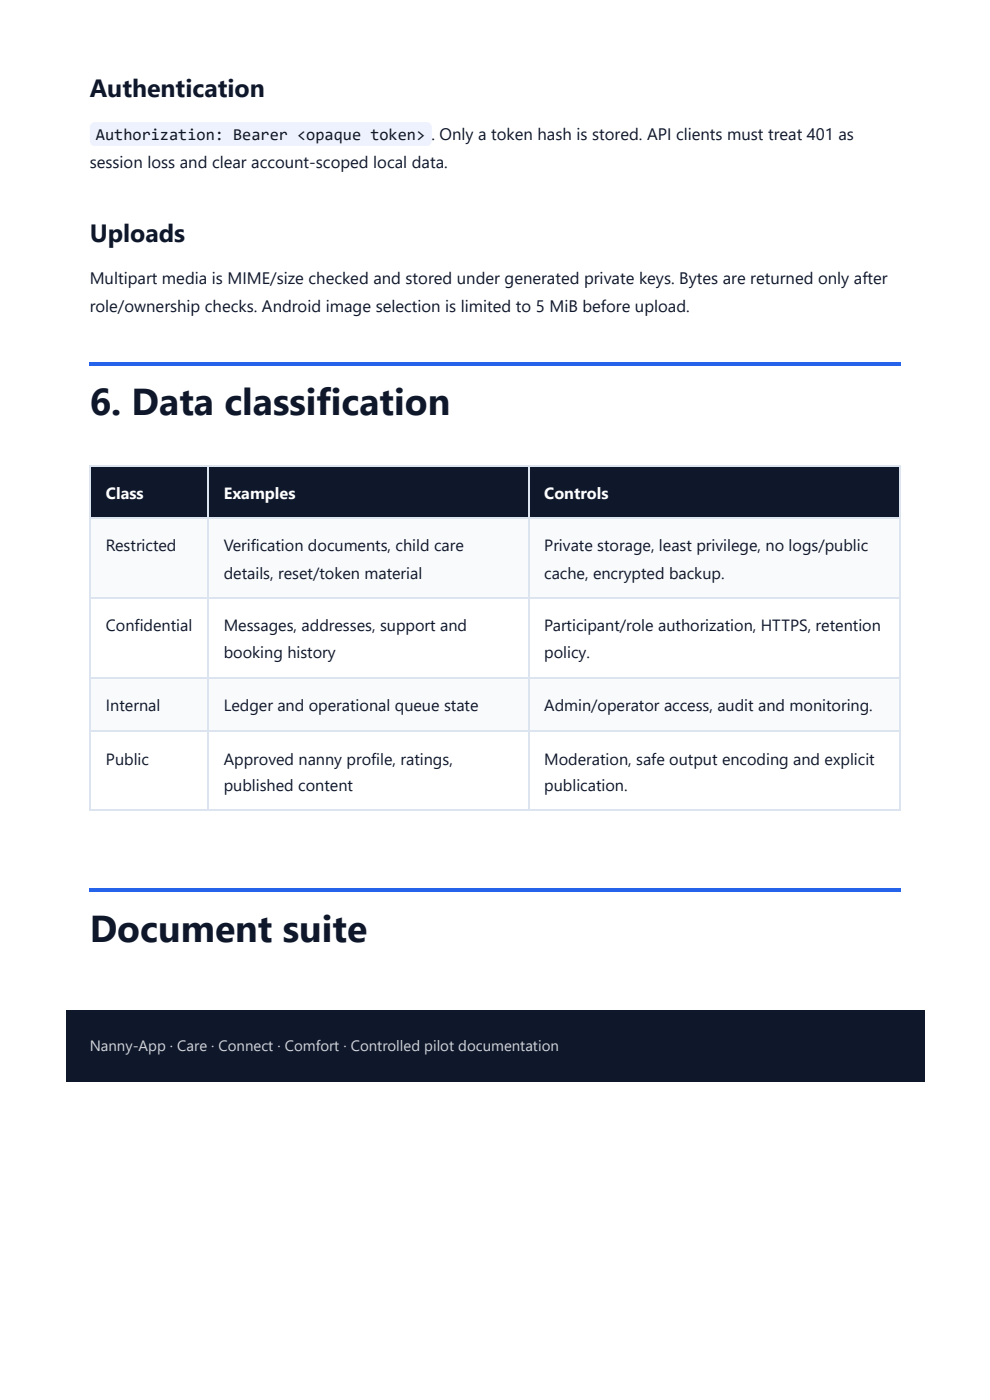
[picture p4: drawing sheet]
<svg xmlns="http://www.w3.org/2000/svg" width="210mm" height="297mm" viewBox="0 0 210 297" stroke-linecap="round" stroke-linejoin="round" font-family="sans-serif">
<defs><g id="words">
<g font-size="7.9" fill="#0f172a">
<text x="19" y="88.1">6. Data classification</text>
<text x="19" y="199.8">Document suite</text>
</g>
<g font-size="5.3" fill="#0f172a">
<text x="19" y="20.6">Authentication</text>
<text x="19" y="51.3">Uploads</text>
</g>
<g font-size="3.5" fill="#0f172a">
<text x="20.3" y="29.6">Authorization: Bearer &lt;opaque token&gt; .</text>
<text x="93.2" y="29.6">Only a token hash is stored. API clients must treat 401 as</text>
<text x="19" y="35.7">session loss and clear account-scoped local data.</text>
<text x="19" y="60.3">Multipart media is MIME/size checked and stored under generated private keys. Bytes are returned only after</text>
<text x="19" y="66.1">role/ownership checks. Android image selection is limited to 5 MiB before upload.</text>
</g>
<g font-size="3.4" fill="#fff">
<text x="22.5" y="105.8">Class</text>
<text x="47.4" y="105.8">Examples</text>
<text x="115.4" y="105.8">Controls</text>
</g>
<g font-size="3.4" fill="#0f172a">
<text x="22.5" y="116.9">Restricted</text>
<text x="47.4" y="116.9">Verification documents, child care</text>
<text x="115.4" y="116.9">Private storage, least privilege, no logs/public</text>
<text x="47.4" y="122.8">details, reset/token material</text>
<text x="115.4" y="122.8">cache, encrypted backup.</text>
<text x="22.5" y="133.9">Confidential</text>
<text x="47.4" y="133.9">Messages, addresses, support and</text>
<text x="115.4" y="133.9">Participant/role authorization, HTTPS, retention</text>
<text x="47.4" y="139.7">booking history</text>
<text x="115.4" y="139.7">policy.</text>
<text x="22.5" y="150.8">Internal</text>
<text x="47.4" y="150.8">Ledger and operational queue state</text>
<text x="115.4" y="150.8">Admin/operator access, audit and monitoring.</text>
<text x="22.5" y="162.2">Public</text>
<text x="47.4" y="162.2">Approved nanny profile, ratings,</text>
<text x="47.4" y="167.7">published content</text>
<text x="115.4" y="162.2">Moderation, safe output encoding and explicit</text>
<text x="115.4" y="167.7">publication.</text>
</g>
<text font-size="3.2" fill="#cbd5e1" x="19" y="223">Nanny-App · Care · Connect · Comfort · Controlled pilot documentation</text>
</g></defs>
<path d="M19 76.7h172v.8h-172z" fill="#2563eb"/>
<g fill="#0f172a">
<path d="M19 98.7h25.2v11.4h-25.2z"/>
<path d="M44.2 98.7h68v11.4h-68z"/>
<path d="M112.2 98.7h78.8v11.4h-78.8z"/>
</g>
<g fill="#f8fafc">
<path d="M19 110.1h25.2v16.9h-25.2z"/>
<path d="M44.2 110.1h68v16.9h-68z"/>
<path d="M112.2 110.1h78.8v16.9h-78.8z"/>
<path d="M19 143.9h25.2v11.1h-25.2z"/>
<path d="M44.2 143.9h68v11.1h-68z"/>
<path d="M112.2 143.9h78.8v11.1h-78.8z"/>
</g>
<path d="M19 98.8h172M19.2 98.7v73.3M44.1 98.7v73.3M112.1 98.7v73.3M190.9 98.7v73.3M19 109.9h172M19 126.9h172M19 143.8h172M19 155.2h172M19 171.8h172" fill="none" stroke="#dbe4ef" stroke-width=".26"/>
<path d="M19 188.4h172v.8h-172z" fill="#2563eb"/>
<path d="M14 214.3h182.1v15.1h-182.1z" fill="#0f172a"/>
<path d="M19.4 26.2l.7-.3h70.4a1.06 1.06 0 0 1 1 1.1v2.9a1.06 1.06 0 0 1-1 1.1h-70.4a1.06 1.06 0 0 1-1.1-1.1v-2.9z" fill="#eef2ff"/>
<use href="#words"/>
</svg>
